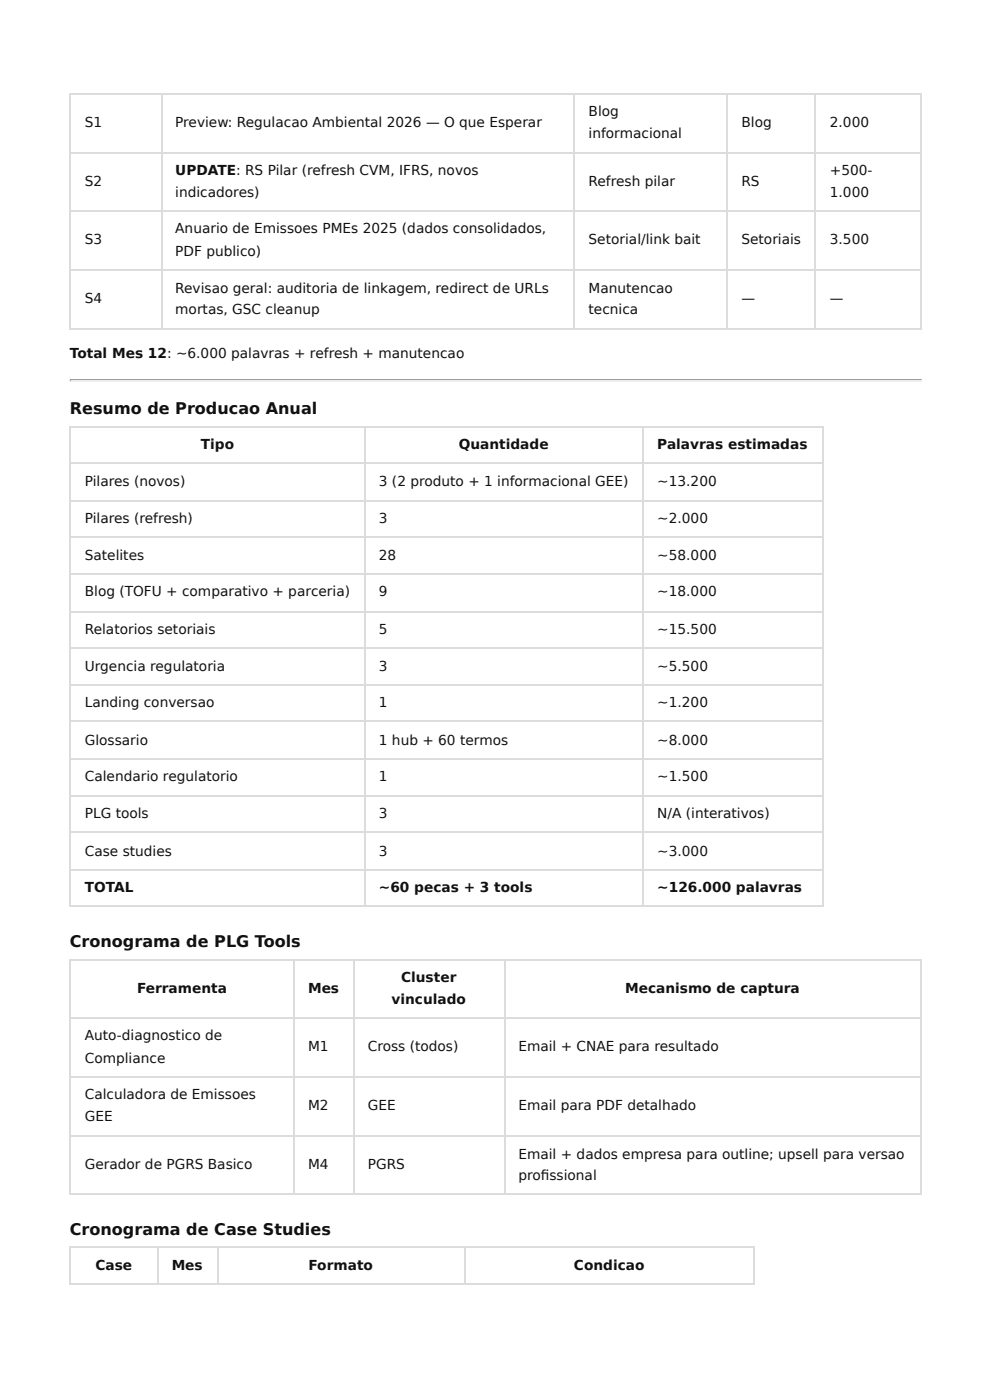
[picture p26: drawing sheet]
<svg xmlns="http://www.w3.org/2000/svg" width="210mm" height="297mm" viewBox="0 0 210 297" stroke-linecap="round" stroke-linejoin="round" font-family="sans-serif">
<defs><g id="words">
<g font-size="3.4" fill="#111">
<text x="14.8" y="87.8">Resumo de Producao Anual</text>
<text x="14.8" y="200.8">Cronograma de PLG Tools</text>
<text x="14.8" y="261.9">Cronograma de Case Studies</text>
</g>
<g font-size="2.9" fill="#111">
<text x="18" y="27">S1</text>
<text x="37.2" y="27">Preview: Regulacao Ambiental 2026 — O que Esperar</text>
<text x="124.9" y="24.6">Blog</text>
<text x="124.9" y="29.4">informacional</text>
<text x="157.3" y="27">Blog</text>
<text x="176.1" y="27">2.000</text>
<text x="18" y="39.4">S2</text>
<text x="37.2" y="37">UPDATE: RS Pilar (refresh CVM, IFRS, novos</text>
<text x="37.2" y="41.8">indicadores)</text>
<text x="124.9" y="39.4">Refresh pilar</text>
<text x="157.3" y="39.4">RS</text>
<text x="176.1" y="37">+500-</text>
<text x="176.1" y="41.8">1.000</text>
<text x="18" y="51.9">S3</text>
<text x="37.2" y="49.5">Anuario de Emissoes PMEs 2025 (dados consolidados,</text>
<text x="124.9" y="51.9">Setorial/link bait</text>
<text x="157.3" y="51.9">Setoriais</text>
<text x="176.1" y="51.9">3.500</text>
<text x="37.2" y="54.2">PDF publico)</text>
<text x="18" y="64.3">S4</text>
<text x="37.2" y="62.2">Revisao geral: auditoria de linkagem, redirect de URLs</text>
<text x="124.9" y="62.2">Manutencao</text>
<text x="157.3" y="64.3">—</text>
<text x="176.1" y="64.3">—</text>
<text x="37.2" y="66.7">mortas, GSC cleanup</text>
<text x="124.9" y="66.7">tecnica</text>
<text x="14.8" y="75.9">Total Mes 12: ~6.000 palavras + refresh + manutencao</text>
<text x="42.6" y="95.3">Tipo</text>
<text x="97.3" y="95.3">Quantidade</text>
<text x="139.4" y="95.3">Palavras estimadas</text>
<text x="18" y="103.2">Pilares (novos)</text>
<text x="80.4" y="103.2">3 (2 produto + 1 informacional GEE)</text>
<text x="139.4" y="103.2">~13.200</text>
<text x="18" y="110.9">Pilares (refresh)</text>
<text x="80.4" y="110.9">3</text>
<text x="139.4" y="110.9">~2.000</text>
<text x="18" y="118.8">Satelites</text>
<text x="80.4" y="118.8">28</text>
<text x="139.4" y="118.8">~58.000</text>
<text x="18" y="126.5">Blog (TOFU + comparativo + parceria)</text>
<text x="80.4" y="126.5">9</text>
<text x="139.4" y="126.5">~18.000</text>
<text x="18" y="134.4">Relatorios setoriais</text>
<text x="80.4" y="134.4">5</text>
<text x="139.4" y="134.4">~15.500</text>
<text x="18" y="142.3">Urgencia regulatoria</text>
<text x="80.4" y="142.3">3</text>
<text x="139.4" y="142.3">~5.500</text>
<text x="18" y="150">Landing conversao</text>
<text x="80.4" y="150">1</text>
<text x="139.4" y="150">~1.200</text>
<text x="18" y="158">Glossario</text>
<text x="80.4" y="158">1 hub + 60 termos</text>
<text x="139.4" y="158">~8.000</text>
<text x="18" y="165.6">Calendario regulatorio</text>
<text x="80.4" y="165.6">1</text>
<text x="139.4" y="165.6">~1.500</text>
<text x="18" y="173.6">PLG tools</text>
<text x="80.4" y="173.6">3</text>
<text x="139.4" y="173.6">N/A (interativos)</text>
<text x="18" y="181.5">Case studies</text>
<text x="80.4" y="181.5">3</text>
<text x="139.4" y="181.5">~3.000</text>
<text x="18" y="189.2">TOTAL</text>
<text x="80.4" y="189.2">~60 pecas + 3 tools</text>
<text x="139.4" y="189.2">~126.000 palavras</text>
<text x="85.1" y="208.2">Cluster</text>
<text x="29.1" y="210.6">Ferramenta</text>
<text x="65.3" y="210.6">Mes</text>
<text x="83.1" y="213">vinculado</text>
<text x="132.6" y="210.6">Mecanismo de captura</text>
<text x="18" y="220.7">Auto-diagnostico de</text>
<text x="18" y="225.4">Compliance</text>
<text x="65.3" y="223">M1</text>
<text x="78" y="223">Cross (todos)</text>
<text x="110" y="223">Email + CNAE para resultado</text>
<text x="18" y="233.1">Calculadora de Emissoes</text>
<text x="18" y="237.9">GEE</text>
<text x="65.3" y="235.5">M2</text>
<text x="78" y="235.5">GEE</text>
<text x="110" y="235.5">Email para PDF detalhado</text>
<text x="110" y="245.8">Email + dados empresa para outline; upsell para versao</text>
<text x="18" y="247.9">Gerador de PGRS Basico</text>
<text x="65.3" y="247.9">M4</text>
<text x="78" y="247.9">PGRS</text>
<text x="110" y="250.3">profi ssional</text>
<text x="20.3" y="269.3">Case</text>
<text x="36.4" y="269.3">Mes</text>
<text x="65.4" y="269.3">Formato</text>
<text x="121.8" y="269.3">Condicao</text>
</g>
</g></defs>
<path d="M14.8 20h180.7M14.9 19.8v50.1M34.3 19.8v50.1M121.8 19.8v50.1M154.1 19.8v50.1M172.9 19.8v50.1M14.8 32.4h180.7M14.8 44.8h180.7M14.8 57.3h180.7M14.8 69.7h180.7" fill="none" stroke="#dcdcdc" stroke-width=".26"/>
<path d="M195.4 19.8v50.1" fill="none" stroke="#dcdcdc" stroke-width=".23"/>
<path d="M14.8 80.6h180.7" fill="none" stroke="#9a9a9a" stroke-width=".26"/>
<path d="M14.8 80.8h180.7" fill="none" stroke="#eee" stroke-width=".26"/>
<path d="M195.5 80.4v.6h-.2z" fill="#eee"/>
<path d="M14.8 80.4h.3v.3l-.3 .3z" fill="#9a9a9a"/>
<g fill="#fff">
<path d="M15.1 90.5h62.2v7.9h-62.2z"/>
<path d="M77.3 90.5h59.2v7.9h-59.2z"/>
<path d="M136.5 90.5h37.9v7.9h-37.9z"/>
<path d="M15.1 98.4h62.2v7.7h-62.2z"/>
<path d="M77.3 98.4h59.2v7.7h-59.2z"/>
<path d="M136.5 98.4h37.9v7.7h-37.9z"/>
<path d="M15.1 106.1h62.2v7.9h-62.2z"/>
<path d="M77.3 106.1h59.2v7.9h-59.2z"/>
<path d="M136.5 106.1h37.9v7.9h-37.9z"/>
<path d="M15.1 114h62.2v7.7h-62.2z"/>
<path d="M77.3 114h59.2v7.7h-59.2z"/>
<path d="M136.5 114h37.9v7.7h-37.9z"/>
<path d="M15.1 121.7h62.2v7.9h-62.2z"/>
<path d="M77.3 121.7h59.2v7.9h-59.2z"/>
<path d="M136.5 121.7h37.9v7.9h-37.9z"/>
<path d="M15.1 129.6h62.2v8h-62.2z"/>
<path d="M77.3 129.6h59.2v8h-59.2z"/>
<path d="M136.5 129.6h37.9v8h-37.9z"/>
<path d="M15.1 137.6h62.2v7.7h-62.2z"/>
<path d="M77.3 137.6h59.2v7.7h-59.2z"/>
<path d="M136.5 137.6h37.9v7.7h-37.9z"/>
<path d="M15.1 145.3h62.2v7.9h-62.2z"/>
<path d="M77.3 145.3h59.2v7.9h-59.2z"/>
<path d="M136.5 145.3h37.9v7.9h-37.9z"/>
<path d="M15.1 153.2h62.2v7.7h-62.2z"/>
<path d="M77.3 153.2h59.2v7.7h-59.2z"/>
<path d="M136.5 153.2h37.9v7.7h-37.9z"/>
<path d="M15.1 160.9h62.2v7.9h-62.2z"/>
<path d="M77.3 160.9h59.2v7.9h-59.2z"/>
<path d="M136.5 160.9h37.9v7.9h-37.9z"/>
<path d="M15.1 168.8h62.2v7.9h-62.2z"/>
<path d="M77.3 168.8h59.2v7.9h-59.2z"/>
<path d="M136.5 168.8h37.9v7.9h-37.9z"/>
<path d="M15.1 176.7h62.2v7.7h-62.2z"/>
<path d="M77.3 176.7h59.2v7.7h-59.2z"/>
<path d="M136.5 176.7h37.9v7.7h-37.9z"/>
<path d="M15.1 184.4h62.2v8h-62.2z"/>
<path d="M77.3 184.4h59.2v8h-59.2z"/>
<path d="M136.5 184.4h37.9v8h-37.9z"/>
</g>
<g fill="none" stroke="#dcdcdc" stroke-width=".26">
<path d="M14.8 90.6h159.8M14.8 98.3h159.8M14.9 90.5v101.9M77.4 90.5v101.9M136.4 90.5v101.9M174.5 90.5v101.9M14.8 106.2h159.8M14.8 113.9h159.8M14.8 121.8h159.8M14.8 129.8h159.8M14.8 137.5h159.8M14.8 145.4h159.8"/>
<path d="M14.8 153.1h159.8M14.8 161h159.8M14.8 168.9h159.8M14.8 176.6h159.8M14.8 184.5h159.8M14.8 192.2h159.8"/>
</g>
<g fill="#fff">
<path d="M15.1 203.5h47.1v12.4h-47.1z"/>
<path d="M62.2 203.5h12.7v12.4h-12.7z"/>
<path d="M74.9 203.5h32v12.4h-32z"/>
<path d="M106.9 203.5h88.6v12.4h-88.6z"/>
<path d="M15.1 215.9h47.1v12.4h-47.1z"/>
<path d="M62.2 215.9h12.7v12.4h-12.7z"/>
<path d="M74.9 215.9h32v12.4h-32z"/>
<path d="M106.9 215.9h88.6v12.4h-88.6z"/>
<path d="M15.1 228.3h47.1v12.7h-47.1z"/>
<path d="M62.2 228.3h12.7v12.7h-12.7z"/>
<path d="M74.9 228.3h32v12.7h-32z"/>
<path d="M106.9 228.3h88.6v12.7h-88.6z"/>
<path d="M15.1 241h47.1v12.5h-47.1z"/>
<path d="M62.2 241h12.7v12.5h-12.7z"/>
<path d="M74.9 241h32v12.5h-32z"/>
<path d="M106.9 241h88.6v12.5h-88.6z"/>
</g>
<path d="M14.8 203.6h180.7M14.8 216h180.7M14.9 203.5v50M62.3 203.5v50M75 203.5v50M107 203.5v50M14.8 228.5h180.7M14.8 240.9h180.7M14.8 253.3h180.7" fill="none" stroke="#dcdcdc" stroke-width=".26"/>
<path d="M195.4 203.5v50" fill="none" stroke="#dcdcdc" stroke-width=".23"/>
<g fill="#fff">
<path d="M15.1 264.6h18.2v7.9h-18.2z"/>
<path d="M33.3 264.6h12.7v7.9h-12.7z"/>
<path d="M46 264.6h52.4v7.9h-52.4z"/>
<path d="M98.4 264.6h61.7v7.9h-61.7z"/>
</g>
<path d="M14.8 264.5h145.3M14.8 272.4h145.3M14.9 264.3v8.2M33.5 264.3v8.2M46.2 264.3v8.2M98.6 264.3v8.2M159.9 264.3v8.2" fill="none" stroke="#dcdcdc" stroke-width=".26"/>
<use href="#words"/>
</svg>
